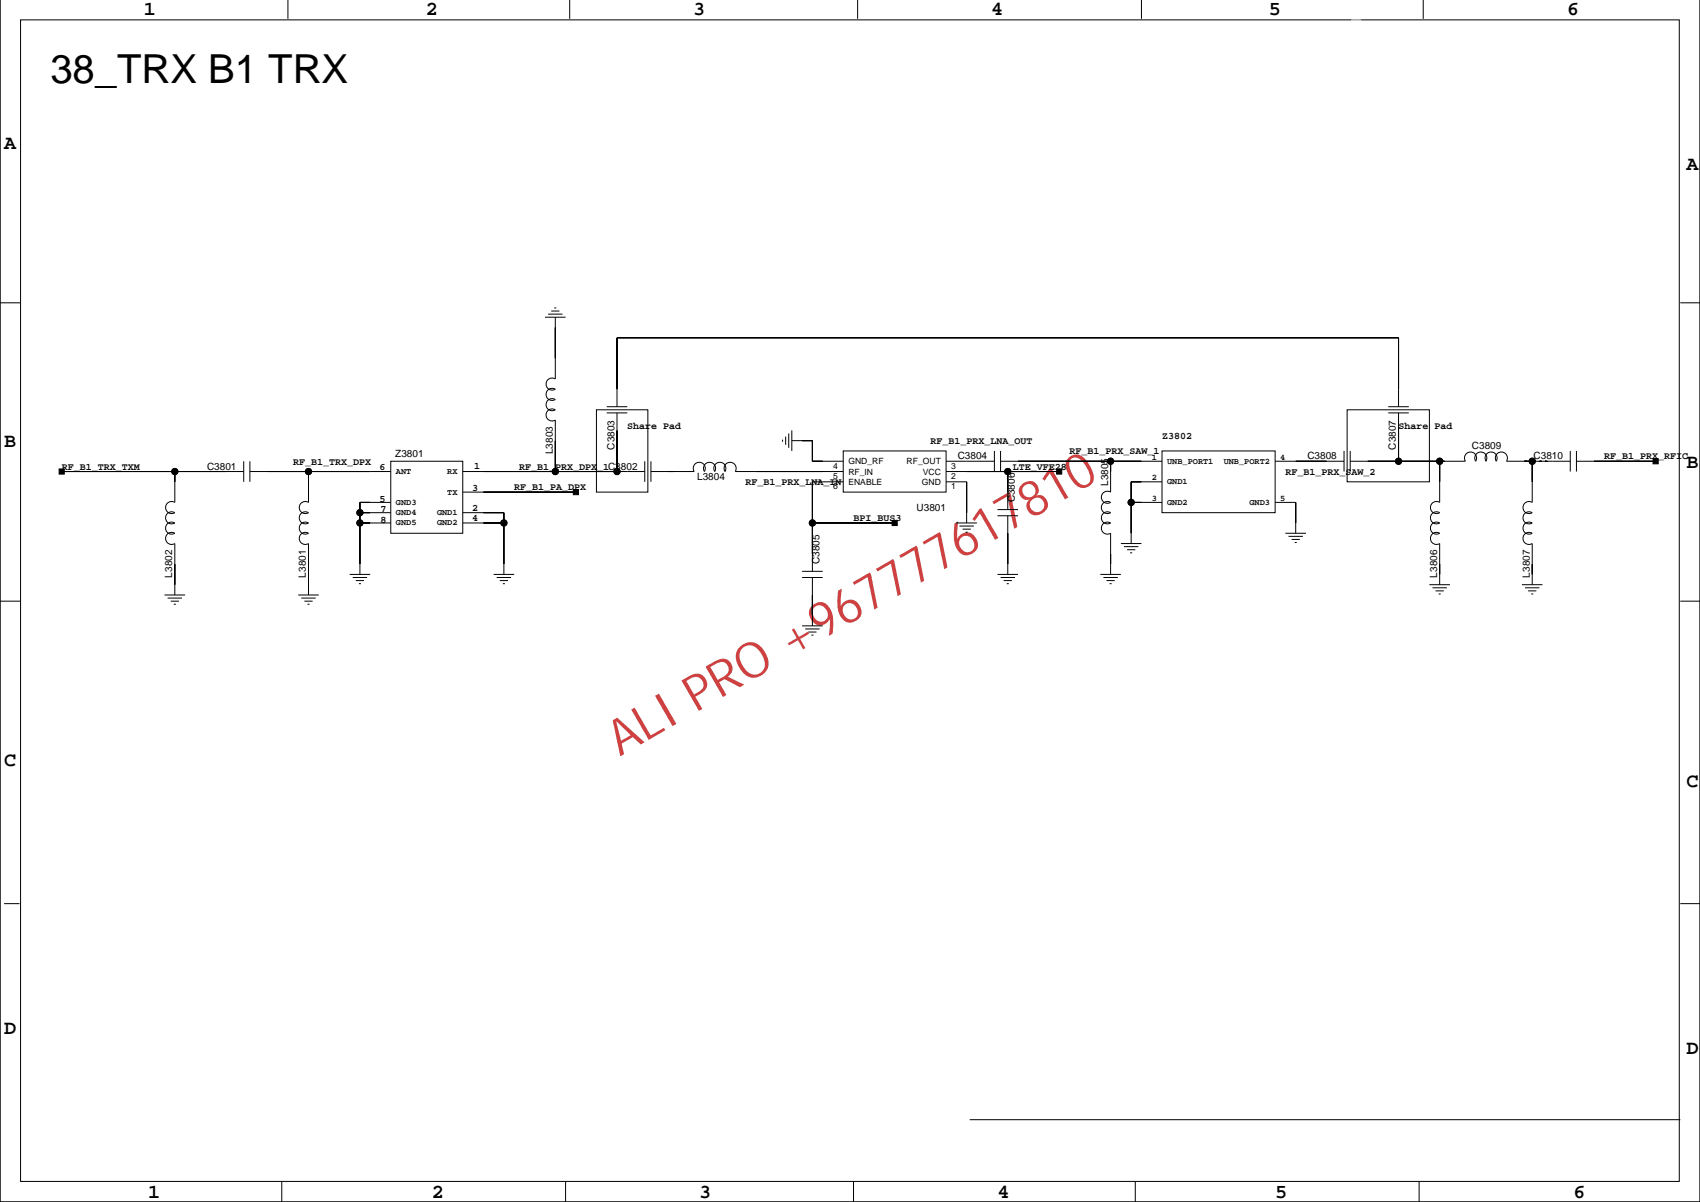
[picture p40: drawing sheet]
<svg xmlns="http://www.w3.org/2000/svg" width="420mm" height="297mm" viewBox="0 0 420 297" stroke-linecap="round" stroke-linejoin="round" font-family="sans-serif">
<defs><g id="words">
<text font-size="12.2" fill="#bf0000" x="153" y="186.8" transform="rotate(-30 153 186.8)">ALI PRO +967777617810</text>
<text font-size="9.9" x="12.4" y="20.4">38_TRX B1 TRX</text>
<g font-size="4.9">
<text x="35.6" y="3.8">1</text>
<text x="105.1" y="3.8">2</text>
<text x="171.2" y="3.8">3</text>
<text x="244.8" y="3.8">4</text>
<text x="313.4" y="3.8">5</text>
<text x="387" y="3.8">6</text>
<text x="1" y="36.8">A</text>
<text x="416.5" y="41.9">A</text>
<text x="1" y="110.4">B</text>
<text x="416.5" y="115.5">B</text>
<text x="1" y="189.2">C</text>
<text x="416.5" y="194.2">C</text>
<text x="1" y="255.2">D</text>
<text x="416.5" y="260.3">D</text>
<text x="36.6" y="295.8">1</text>
<text x="106.7" y="295.8">2</text>
<text x="172.7" y="295.8">3</text>
<text x="246.3" y="295.8">4</text>
<text x="314.9" y="295.8">5</text>
<text x="388.5" y="295.8">6</text>
</g>
<g font-size="2.5">
<text x="154.9" y="105.8">Share Pad</text>
<text x="345.4" y="105.8">Share Pad</text>
<text x="97.6" y="112.9">Z3801</text>
<text x="136.5" y="112.1" transform="rotate(-90 136.5 112.1)">L3803</text>
<text x="151.7" y="111" transform="rotate(-90 151.7 111)">C3803</text>
<text x="229.8" y="109.6">RF_B1_PRX_LNA_OUT</text>
<text x="236.5" y="113.4">C3804</text>
<text x="264.1" y="112.1">RF_B1_PRX_SAW_1</text>
<text x="287" y="108.3">Z3802</text>
<text x="322.9" y="113.4">C3808</text>
<text x="344.7" y="111" transform="rotate(-90 344.7 111)">C3807</text>
<text x="363.5" y="110.9">C3809</text>
<text x="378.7" y="113.4">C3810</text>
<text x="396.2" y="113.4">RF_B1_PRX_RFIC</text>
<text x="15.2" y="115.9">RF_B1_TRX_TXM</text>
<text x="51.1" y="115.9">C3801</text>
<text x="72.4" y="114.7">RF_B1_TRX_DPX</text>
<text x="93.7" y="116.1">6</text>
<text x="117.1" y="115.8">1</text>
<text x="128.2" y="115.9">RF_B1_PRX_DPX_1C3802</text>
<text x="172.2" y="118.5">L3804</text>
<text x="184.1" y="119.8">RF_B1_PRX_LNA_IN</text>
<text x="250.1" y="115.9">LTE_VFE28</text>
<text x="273.6" y="119.9" transform="rotate(-90 273.6 119.9)">L3805</text>
<text x="317.4" y="117.2">RF_B1_PRX_SAW_2</text>
<text x="93.7" y="123.9">5</text>
<text x="116.6" y="121.1">3</text>
<text x="127" y="121">RF_B1_PA_DPX</text>
<text x="250.6" y="124" transform="rotate(-90 250.6 124)">C3806</text>
<text x="94" y="129">8</text>
<text x="94" y="126.5">7</text>
<text x="116.6" y="128.5">4</text>
<text x="116.6" y="126.2">2</text>
<text x="210.8" y="128.6">BPI_BUS3</text>
<text x="226.4" y="126.2">U3801</text>
<text x="42.5" y="142.6" transform="rotate(-90 42.5 142.6)">L3802</text>
<text x="75.6" y="142.6" transform="rotate(-90 75.6 142.6)">L3801</text>
<text x="202.4" y="139.2" transform="rotate(-90 202.4 139.2)">C3805</text>
<text x="354.9" y="142.6" transform="rotate(-90 354.9 142.6)">L3806</text>
<text x="377.7" y="142.6" transform="rotate(-90 377.7 142.6)">L3807</text>
</g>
<g font-size="2.1">
<text x="284.4" y="113.5">1</text>
<text x="316.2" y="113.5">4</text>
<text x="97.8" y="117">ANT</text>
<text x="110.5" y="117">RX</text>
<text x="205.8" y="118.2">5</text>
<text x="205.8" y="115.7">4</text>
<text x="209.5" y="114.6">GND_RF</text>
<text x="209.5" y="117.1">RF_IN</text>
<text x="209.5" y="119.7">ENABLE</text>
<text x="223.9" y="114.6">RF_OUT</text>
<text x="227.7" y="119.7">GND</text>
<text x="227.9" y="117.1">VCC</text>
<text x="234.9" y="115.7">3</text>
<text x="234.9" y="118.2">2</text>
<text x="284.4" y="118.5">2</text>
<text x="288.2" y="114.4">UNB_PORT1</text>
<text x="288.2" y="119.5">GND1</text>
<text x="302.2" y="114.4">UNB_PORT2</text>
<text x="97.8" y="124.6">GND3</text>
<text x="110.5" y="122.1">TX</text>
<text x="205.8" y="120.8">6</text>
<text x="234.9" y="120.8">1</text>
<text x="284.4" y="123.6">3</text>
<text x="288.2" y="124.6">GND2</text>
<text x="308.5" y="124.6">GND3</text>
<text x="316.2" y="123.6">5</text>
<text x="97.8" y="127.1">GND4</text>
<text x="97.8" y="129.7">GND5</text>
<text x="107.9" y="127.1">GND1</text>
<text x="107.9" y="129.7">GND2</text>
</g>
</g></defs>
<g fill="none" stroke="#000" stroke-width=".25">
<path d="M0 -.1v296.8M71.1 0v4.7M140.7 0v4.7M211.8 0v4.7M281.9 0v4.7M351.5 0v4.7M419.8 -.1v296.8h-419.8M5.1 4.9h409.6v286.7h-409.6zM0 74.7h5.1M134.6 78.3h5.1M135.4 77.5h3.5M136.1 76.8h2"/>
<path d="M136.9 76h.5M137.1 78.3v15.2a1.5 1.5 0 0 0-2.3 1.3 1.5 1.5 0 0 0 2.3 1.3 1.5 1.5 0 0 0-2.3 1.2 1.5 1.5 0 0 0 2.3 1.3 1.5 1.5 0 0 0-2.3 1.3 1.5 1.5 0 0 0 2.3 1.2 1.5 1.5 0 0 0-2.3 1.3 1.5 1.5 0 0 0 2.3 1.3v12.7M414.9 74.7h5M15.2 116.4h45M43.2 116.4v7.6a1.5 1.5 0 0 0-2.3 1.3 1.5 1.5 0 0 0 2.3 1.2 1.5 1.5 0 0 0-2.3 1.3 1.5 1.5 0 0 0 2.3 1.3 1.5 1.5 0 0 0-2.3 1.3 1.5 1.5 0 0 0 2.3 1.2 1.5 1.5 0 0 0-2.3 1.3 1.5 1.5 0 0 0 2.3 1.3v12.7M60.2 113.8v5.1M61.7 116.4h34.8M61.7 113.8v5.1M76.2 116.4v7.6a1.5 1.5 0 0 0-2.3 1.3 1.5 1.5 0 0 0 2.3 1.2 1.5 1.5 0 0 0-2.3 1.3 1.5 1.5 0 0 0 2.3 1.3 1.5 1.5 0 0 0-2.3 1.3 1.5 1.5 0 0 0 2.3 1.2 1.5 1.5 0 0 0-2.3 1.3 1.5 1.5 0 0 0 2.3 1.3v12.7M96.5 113.8h17.8v17.8h-17.8zM114.3 116.4h38.1M147.3 101.2h12.7v20.3h-12.7z"/>
<path d="M149.8 101.9h5.1M149.8 100.4h5.1M152.4 116.4h6.8M152.4 100.4v-17h193v17M152.4 101.9v14.5M159.2 113.8v5.1M160.7 116.4h10.7a1.5 1.5 0 0 1 1.3-2.3 1.5 1.5 0 0 1 1.3 2.3 1.5 1.5 0 0 1 1.2-2.3 1.5 1.5 0 0 1 1.3 2.3 1.5 1.5 0 0 1 1.3-2.3 1.5 1.5 0 0 1 1.2 2.3 1.5 1.5 0 0 1 1.3-2.3 1.5 1.5 0 0 1 1.3 2.3h26.6M160.7 113.8v5.1M193.2 108.5v.5M194 107.8v2M194.8 107v3.5M195.5 108.8h5.1v5h7.6"/>
<path d="M195.5 106.2v5.1M208.2 111.3h25.4v10.2h-25.4zM208.2 118.9h-7.6v22.1M233.6 113.8h12M233.6 116.4h28M233.6 118.9h5.1v10.2M245.6 111.3v5.1M247.1 113.8h39.9M247.1 111.3v5.1M248.9 116.4v9.4M274.3 113.8v7.7a1.5 1.5 0 0 0-2.3 1.2 1.5 1.5 0 0 0 2.3 1.3 1.5 1.5 0 0 0-2.3 1.3 1.5 1.5 0 0 0 2.3 1.2 1.5 1.5 0 0 0-2.3 1.3 1.5 1.5 0 0 0 2.3 1.3 1.5 1.5 0 0 0-2.3 1.3 1.5 1.5 0 0 0 2.3 1.2v10.2M287 111.3h27.9v15.2h-27.9z"/>
<path d="M287 118.9h-7.7v15.3M314.9 113.8h17M331.9 111.3v5.1M332.7 101.2h20.3v17.7h-20.3zM333.4 113.8l28.5 .1a1.5 1.5 0 0 1 1.2-2.3 1.5 1.5 0 0 1 1.3 2.3 1.5 1.5 0 0 1 1.3-2.3 1.5 1.5 0 0 1 1.2 2.3 1.5 1.5 0 0 1 1.3-2.3 1.5 1.5 0 0 1 1.3 2.3 1.5 1.5 0 0 1 1.3-2.3 1.5 1.5 0 0 1 1.2 2.3l6.4-.1M333.4 111.3v5.1M342.8 101.9h5.1M342.8 100.4h5.1M345.4 101.9v11.9M355.5 113.8v10.2a1.5 1.5 0 0 0-2.3 1.3 1.5 1.5 0 0 0 2.3 1.2 1.5 1.5 0 0 0-2.3 1.3 1.5 1.5 0 0 0 2.3 1.3 1.5 1.5 0 0 0-2.3 1.3 1.5 1.5 0 0 0 2.3 1.2 1.5 1.5 0 0 0-2.3 1.3 1.5 1.5 0 0 0 2.3 1.3v10.1M378.4 113.8v10.2a1.5 1.5 0 0 0-2.3 1.3 1.5 1.5 0 0 0 2.3 1.2 1.5 1.5 0 0 0-2.3 1.3 1.5 1.5 0 0 0 2.3 1.3 1.49 1.49 0 0 0-2.3 1.3 1.49 1.49 0 0 0 2.3 1.2 1.5 1.5 0 0 0-2.3 1.3 1.5 1.5 0 0 0 2.3 1.3v10.1M378.4 113.8h9.4"/>
<path d="M387.8 111.3v5.1M389.3 113.8h19.5M389.3 111.3v5.1M88.9 126.5h7.6M88.9 129.1h7.6M96.5 124h-7.6v17.8M114.3 126.5h10.1v15.3M114.3 121.5h27.9M114.3 129.1h10.1M200.6 129.1h20.3M236.2 129.1h5M236.9 129.8h3.6"/>
<path d="M237.7 130.6h2M238.5 131.4h.5M246.3 125.8h5.1M246.3 127.3h5.1M248.9 127.3v14.5M276.8 134.2h5.1M277.6 134.9h3.5M278.3 135.7h2.1M279.1 136.4h.5M279.3 124h7.7M314.9 124h5.1v7.6M317.4 131.6h5.1"/>
<path d="M318.2 132.4h3.5M319 133.1h2M319.7 133.9h.5M0 148.4h5.1M40.6 146.9h5.1M41.4 147.6h3.5M42.2 148.4h2M42.9 149.1h.5M73.6 146.9h5.1M74.4 147.6h3.6M75.2 148.4h2M75.9 149.1h.5"/>
<path d="M86.3 141.8h5.1M87.1 142.5h3.6M87.9 143.3h2M88.6 144.1h.5M121.9 141.8h5.1M122.7 142.5h3.5M123.4 143.3h2M124.2 144.1h.5M198.1 142.5h5.1M198.1 154.5h5.1M198.1 141h5.1M198.8 155.2h3.6"/>
<path d="M199.6 156h2M200.4 156.8h.5M200.6 142.5v12M246.3 141.8h5.1M247.1 142.5h3.5M247.8 143.3h2.1M248.6 144.1h.5M271.7 141.8h5.1M272.5 142.5h3.5M273.2 143.3h2.1M274 144.1h.5M353 144.3h5.1"/>
<path d="M353.7 145.1h3.6M354.5 145.8h2M355.3 146.6h.5M375.8 144.3h5.1M376.6 145.1h3.5M377.4 145.8h2M378.1 146.6h.5M414.9 148.4h5M1 223h3.8M414.9 223h5M239.5 276.4h175.4M0 296.7h419.9"/>
<path d="M69.6 291.6v5.1M139.7 291.6v5.1M210.8 291.6v5.1M280.4 291.6v5.1M350.4 291.6v5.1"/>
<circle cx="43.2" cy="116.4" r=".76"/>
<circle cx="76.2" cy="116.4" r=".76"/>
<circle cx="137.1" cy="116.4" r=".76"/>
<circle cx="152.4" cy="116.4" r=".76"/>
<circle cx="248.9" cy="116.4" r=".76"/>
<circle cx="274.3" cy="113.8" r=".76"/>
<circle cx="345.4" cy="113.8" r=".76"/>
<circle cx="355.5" cy="113.8" r=".76"/>
<circle cx="378.4" cy="113.8" r=".76"/>
<circle cx="88.9" cy="126.5" r=".76"/>
<circle cx="88.9" cy="129.1" r=".76"/>
<circle cx="124.4" cy="129.1" r=".76"/>
<circle cx="200.6" cy="129.1" r=".76"/>
<circle cx="279.3" cy="124" r=".76"/>
</g>
<g fill="#000" stroke="#000" stroke-width=".25">
<path d="M137.1 80.8v7.7z" fill-rule="evenodd"/>
<path d="M152.4 83.4v12.7z" fill-rule="evenodd"/>
<path d="M345.4 83.4v12.7z" fill-rule="evenodd"/>
<path d="M152.4 83.4h193z" fill-rule="evenodd"/>
<path d="M14.6 115.8h1.3v1.2h-1.3z" fill-rule="evenodd"/>
<path d="M43.2 116.4v2.5z" fill-rule="evenodd"/>
<path d="M15.2 116.4h28z" fill-rule="evenodd"/>
<path d="M43.2 116.4h12.7z" fill-rule="evenodd"/>
<path d="M76.2 116.4v2.5z" fill-rule="evenodd"/>
<path d="M66 116.4h10.2z" fill-rule="evenodd"/>
<path d="M76.2 116.4h15.2z" fill-rule="evenodd"/>
<path d="M137.1 108.8v7.6z" fill-rule="evenodd"/>
<path d="M119.4 116.4h17.7z" fill-rule="evenodd"/>
<path d="M152.4 106.2v10.2z" fill-rule="evenodd"/>
<path d="M137.1 116.4h15.3z" fill-rule="evenodd"/>
<path d="M165.1 116.4h1.2z" fill-rule="evenodd"/>
<path d="M198.1 108.8h2.5z" fill-rule="evenodd"/>
<path d="M200.6 108.8v5z" fill-rule="evenodd"/>
<path d="M200.6 118.9v10.2z" fill-rule="evenodd"/>
<path d="M200.6 113.8h2.6z" fill-rule="evenodd"/>
<path d="M186.6 116.4h16.6z" fill-rule="evenodd"/>
<path d="M238.7 118.9v7.6z" fill-rule="evenodd"/>
<path d="M248.9 116.4v5.1z" fill-rule="evenodd"/>
<path d="M238.7 116.4h10.2z" fill-rule="evenodd"/>
<path d="M260.9 115.8h1.3v1.2h-1.3z" fill-rule="evenodd"/>
<path d="M248.9 116.4h12.7z" fill-rule="evenodd"/>
<path d="M274.3 113.8v2.6z" fill-rule="evenodd"/>
<path d="M251.4 113.8h22.9z" fill-rule="evenodd"/>
<path d="M279.3 118.9v5.1z" fill-rule="evenodd"/>
<path d="M279.3 118.9h2.6z" fill-rule="evenodd"/>
<path d="M274.3 113.8h7.6z" fill-rule="evenodd"/>
<path d="M320 113.8h7.6z" fill-rule="evenodd"/>
<path d="M345.4 106.2v7.6z" fill-rule="evenodd"/>
<path d="M337.7 113.8h7.7z" fill-rule="evenodd"/>
<path d="M345.4 113.8h10.1z" fill-rule="evenodd"/>
<path d="M355.5 113.8v5.1z" fill-rule="evenodd"/>
<path d="M355.5 113.8h1.3z" fill-rule="evenodd"/>
<path d="M376.5 113.8h.6z" fill-rule="evenodd"/>
<path d="M376.5 113.8h1.9z" fill-rule="evenodd"/>
<path d="M378.4 113.8v5.1z" fill-rule="evenodd"/>
<path d="M408.2 113.2h1.3v1.3h-1.3z" fill-rule="evenodd"/>
<path d="M393.6 113.8h15.2z" fill-rule="evenodd"/>
<path d="M43.2 139.2v5.1z" fill-rule="evenodd"/>
<path d="M76.2 139.2v5.1z" fill-rule="evenodd"/>
<path d="M88.9 124v2.5z" fill-rule="evenodd"/>
<path d="M88.9 126.5v2.6z" fill-rule="evenodd"/>
<path d="M88.9 129.1v10.1z" fill-rule="evenodd"/>
<path d="M88.9 129.1h2.5z" fill-rule="evenodd"/>
<path d="M88.9 126.5h2.5z" fill-rule="evenodd"/>
<path d="M88.9 124h2.5z" fill-rule="evenodd"/>
<path d="M119.4 126.5h5z" fill-rule="evenodd"/>
<path d="M124.4 126.5v2.6z" fill-rule="evenodd"/>
<path d="M119.4 129.1h5z" fill-rule="evenodd"/>
<path d="M124.4 129.1v10.1z" fill-rule="evenodd"/>
<path d="M141.6 120.8h1.2v1.3h-1.2z" fill-rule="evenodd"/>
<path d="M119.4 121.5h22.8z" fill-rule="evenodd"/>
<path d="M200.6 129.1v7.6z" fill-rule="evenodd"/>
<path d="M220.3 128.4h1.3v1.3h-1.3z" fill-rule="evenodd"/>
<path d="M200.6 129.1h20.3z" fill-rule="evenodd"/>
<path d="M248.9 131.6v7.6z" fill-rule="evenodd"/>
<path d="M274.3 136.7v2.5z" fill-rule="evenodd"/>
<path d="M279.3 124v7.6z" fill-rule="evenodd"/>
<path d="M279.3 124h2.6z" fill-rule="evenodd"/>
<path d="M320 124v5.1z" fill-rule="evenodd"/>
<path d="M355.5 139.2v2.6z" fill-rule="evenodd"/>
<path d="M378.4 139.2v2.6z" fill-rule="evenodd"/>
<path d="M200.6 146.9v5z" fill-rule="evenodd"/>
<circle cx="43.2" cy="116.4" r=".76"/>
<circle cx="76.2" cy="116.4" r=".76"/>
<circle cx="137.1" cy="116.4" r=".76"/>
<circle cx="152.4" cy="116.4" r=".76"/>
<circle cx="248.9" cy="116.4" r=".76"/>
<circle cx="274.3" cy="113.8" r=".76"/>
<circle cx="345.4" cy="113.8" r=".76"/>
<circle cx="355.5" cy="113.8" r=".76"/>
<circle cx="378.4" cy="113.8" r=".76"/>
<circle cx="88.9" cy="126.5" r=".76"/>
<circle cx="88.9" cy="129.1" r=".76"/>
<circle cx="124.4" cy="129.1" r=".76"/>
<circle cx="200.6" cy="129.1" r=".76"/>
<circle cx="279.3" cy="124" r=".76"/>
</g>
<path d="M333.7 3.5h2.4v30.2h-2.4z" fill="#fff"/>
<use href="#words"/>
</svg>
